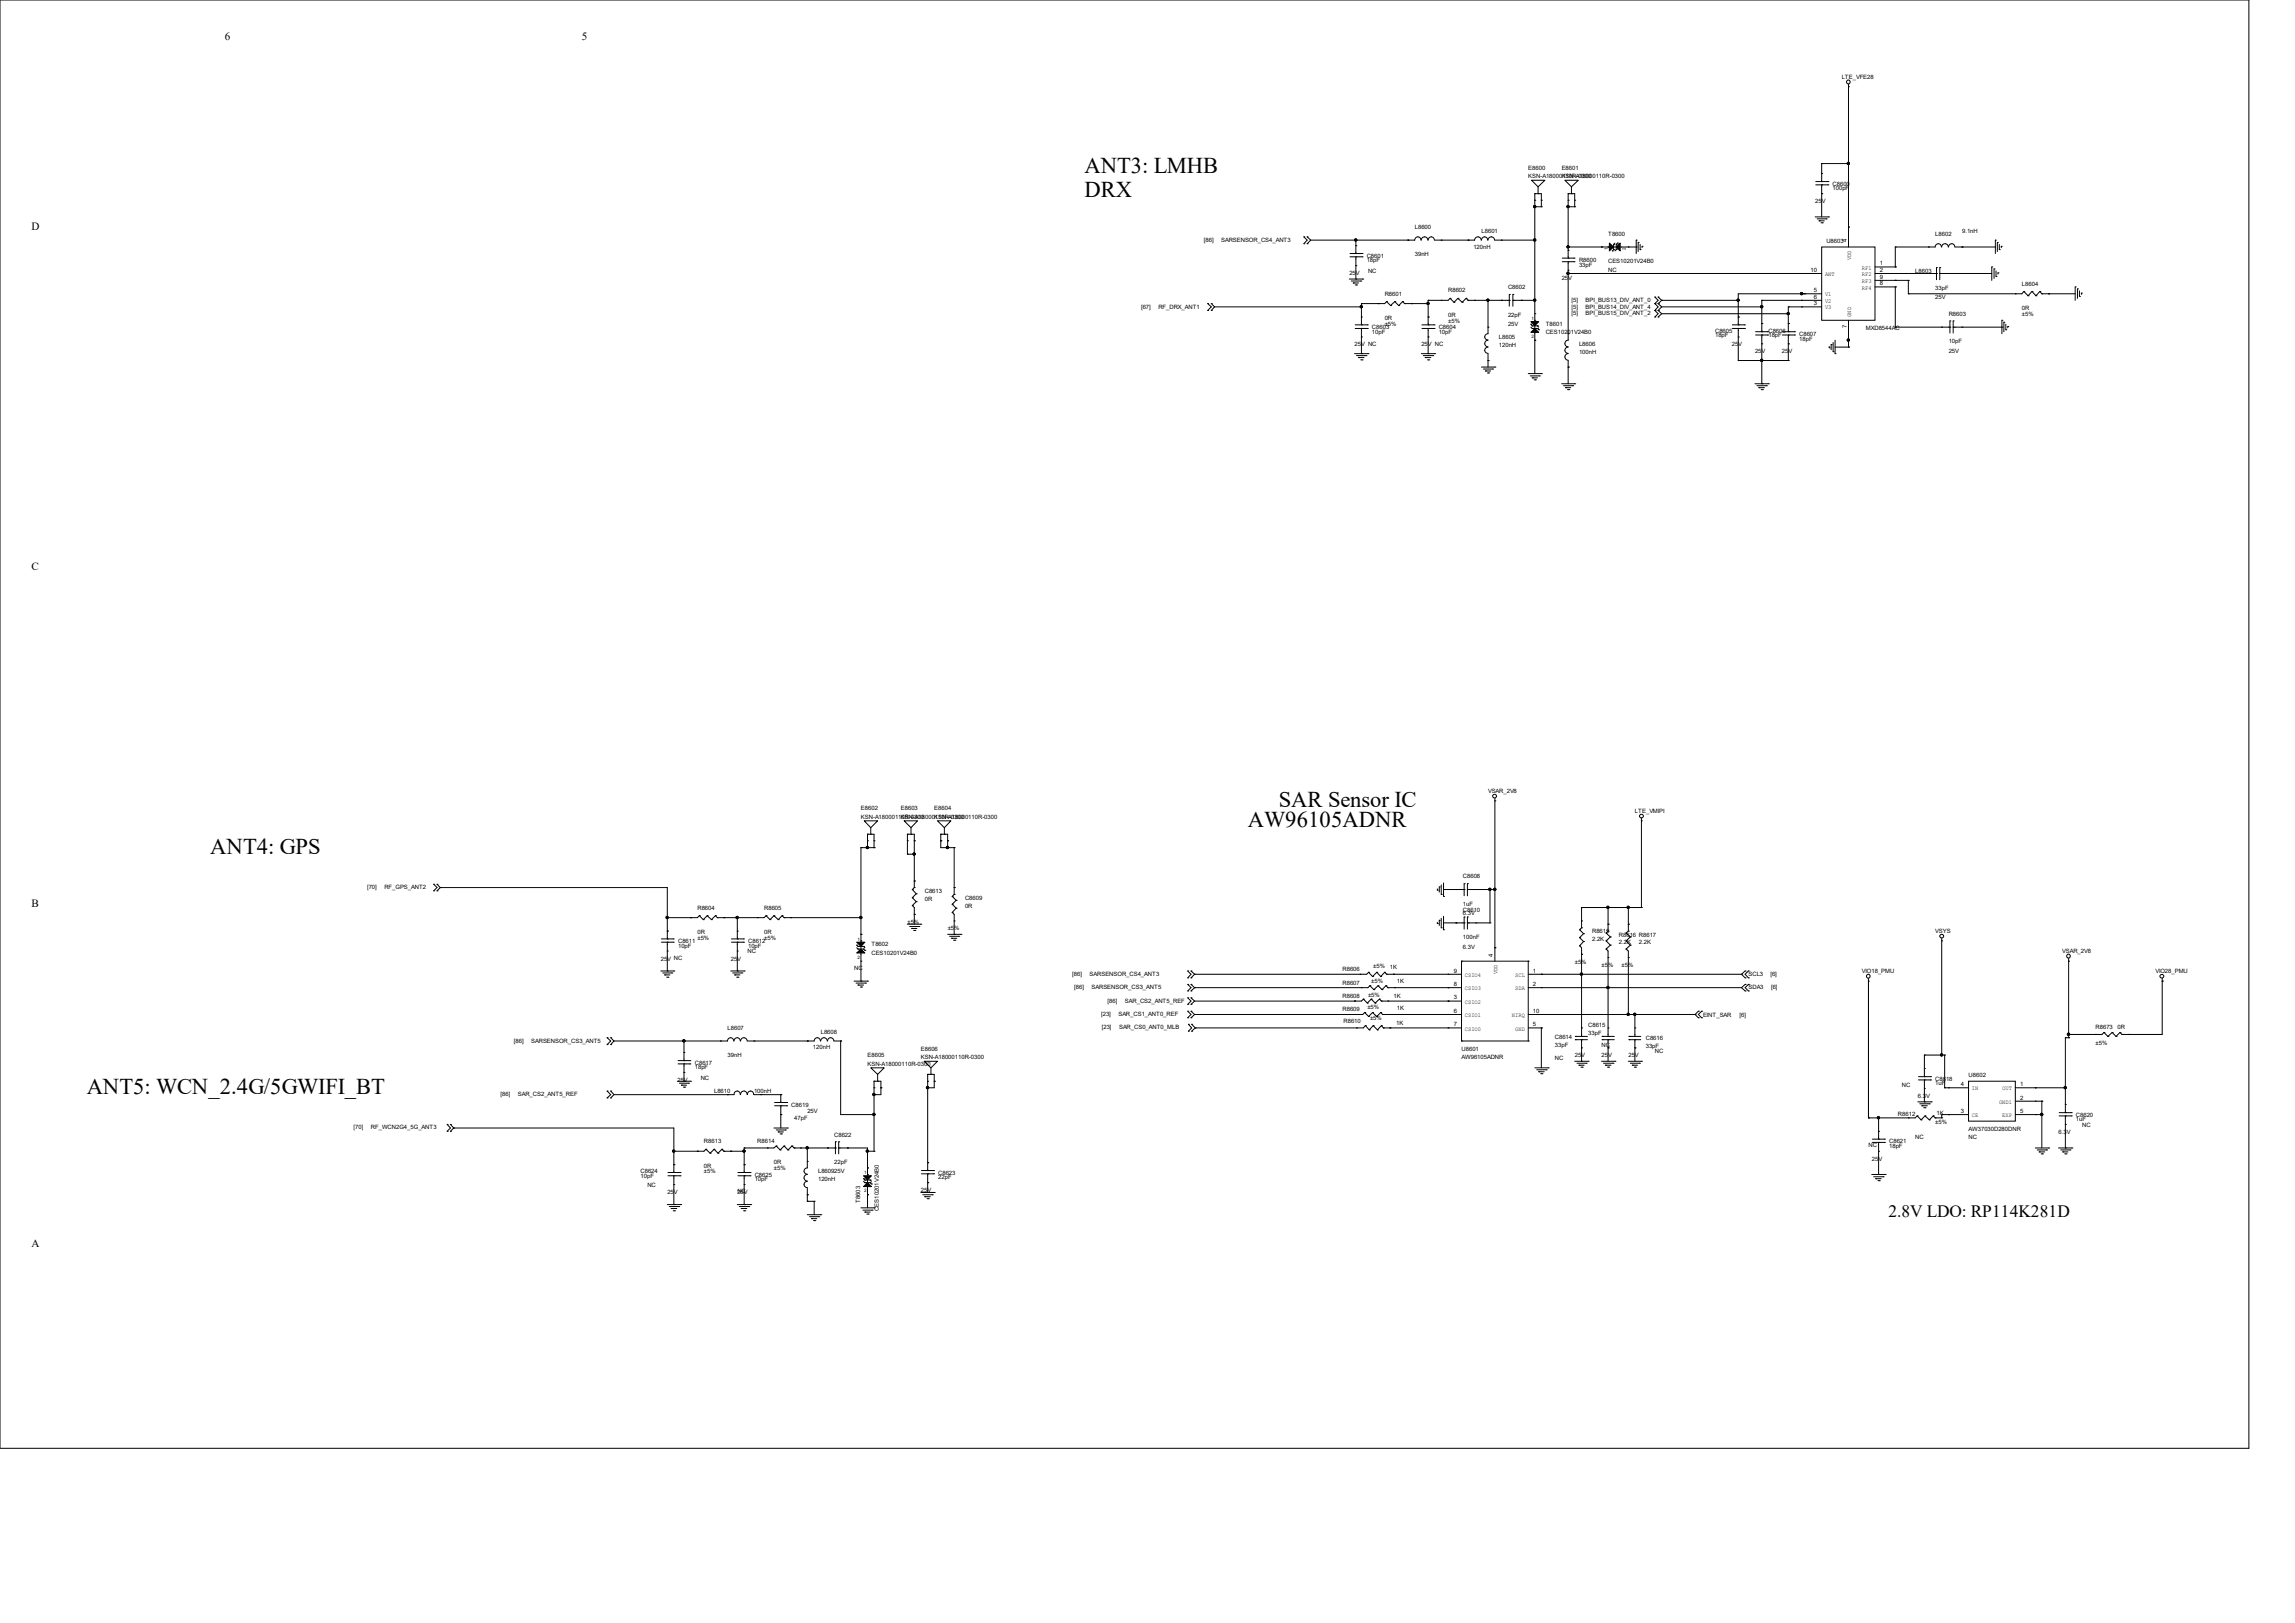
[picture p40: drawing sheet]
<svg xmlns="http://www.w3.org/2000/svg" width="297mm" height="210mm" viewBox="0 0 297 210" stroke-linecap="round" stroke-linejoin="round" font-family="sans-serif">
<defs><g id="words">
<g font-size="2.9">
<text x="140.3" y="22.4">ANT3: LMHB</text>
<text x="140.3" y="25.5">DRX</text>
<text x="161.5" y="107.1">AW96105ADNR</text>
<text x="165.5" y="104.5">SAR Sensor IC</text>
<text x="27.2" y="110.5">ANT4: GPS</text>
<text x="11.2" y="141.6">ANT5: WCN_2.4G/5GWIFI_BT</text>
</g>
<text font-size="2.2" x="244.4" y="157.5">2.8V LDO: RP114K281D</text>
<g font-size="1.4">
<text x="29.1" y="5.1">6</text>
<text x="75.3" y="5.1">5</text>
<text x="4.1" y="29.7">D</text>
<text x="4.1" y="73.8">C</text>
<text x="4.1" y="117.4">B</text>
<text x="4.1" y="161.4">A</text>
</g>
<g font-size=".8">
<text x="238.3" y="10.2">LTE_VFE28</text>
<text x="197.8" y="22">E8600</text>
<text x="197.8" y="23">KSN-A18000110R-0300</text>
<text x="202.1" y="22">E8601</text>
<text x="202.1" y="23">KSN-A18000110R-0300</text>
<text x="183.1" y="29.6">L8600</text>
<text x="234.9" y="26.3">25V</text>
<text x="237.2" y="24">C8600</text>
<text x="237.2" y="24.6">100pF</text>
<text x="155.8" y="31.3">[86]</text>
<text x="158" y="31.3">SARSENSOR_CS4_ANT3</text>
<text x="174.6" y="35.6">25V</text>
<text x="176.9" y="33.4">C8601</text>
<text x="176.9" y="34">18pF</text>
<text x="177" y="35.3">NC</text>
<text x="183.1" y="33.2">39nH</text>
<text x="190.7" y="32.2">120nH</text>
<text x="191.7" y="30.2">L8601</text>
<text x="204.4" y="34">R8600</text>
<text x="204.4" y="34.6">33pF</text>
<text x="208.1" y="30.5">T8600</text>
<text x="208.1" y="34">CES10201V24B0</text>
<text x="208.1" y="35.2">NC</text>
<text x="234.3" y="35.2">10</text>
<text x="236.2" y="35.7">ANT</text>
<text x="236.4" y="31.5">U8603</text>
<text x="239" y="31.4" transform="rotate(-90 239 31.4)">4</text>
<text x="239.6" y="33.7" transform="rotate(-90 239.6 33.7)">VDD</text>
<text x="241" y="34.9">RF1</text>
<text x="241" y="35.7">RF2</text>
<text x="243.3" y="34.3">1</text>
<text x="243.3" y="35.2">2</text>
<text x="247.9" y="35.3">L8603</text>
<text x="250.5" y="30.5">L8602</text>
<text x="253.9" y="30.1">9.1nH</text>
<text x="147.7" y="39.9">[67]</text>
<text x="149.9" y="39.9">RF_DRX_ANT1</text>
<text x="179.2" y="38.3">R8601</text>
<text x="179.2" y="41.4">0R</text>
<text x="187.4" y="37.8">R8602</text>
<text x="187.4" y="41">0R</text>
<text x="187.4" y="41.7">±5%</text>
<text x="195.2" y="37.4">C8602</text>
<text x="195.2" y="41">22pF</text>
<text x="202.1" y="36.2">25V</text>
<text x="203.4" y="39.1">[5]</text>
<text x="203.4" y="39.9">[5]</text>
<text x="203.4" y="40.8">[5]</text>
<text x="205.2" y="39.1">BPI_BUS13_DIV_ANT_0</text>
<text x="205.2" y="39.9">BPI_BUS14_DIV_ANT_4</text>
<text x="205.2" y="40.8">BPI_BUS15_DIV_ANT_2</text>
<text x="234.8" y="37.8">5</text>
<text x="234.8" y="38.6">6</text>
<text x="234.8" y="39.5">3</text>
<text x="236.2" y="38.4">V1</text>
<text x="236.2" y="39.2">V2</text>
<text x="236.2" y="40">V3</text>
<text x="239.6" y="41" transform="rotate(-90 239.6 41)">GND</text>
<text x="241" y="36.6">RF3</text>
<text x="241" y="37.5">RF4</text>
<text x="243.3" y="36.1">9</text>
<text x="243.3" y="36.9">8</text>
<text x="250.5" y="37.5">33pF</text>
<text x="250.5" y="38.7">25V</text>
<text x="252.2" y="40.9">R8603</text>
<text x="261.7" y="37">L8604</text>
<text x="261.7" y="40.1">0R</text>
<text x="261.7" y="40.9">±5%</text>
<text x="175.3" y="44.8">25V NC</text>
<text x="177.6" y="42.6">C8603</text>
<text x="177.6" y="43.2">10pF</text>
<text x="179.2" y="42.2">±5%</text>
<text x="183.9" y="44.8">25V NC</text>
<text x="186.2" y="42.6">C8604</text>
<text x="186.2" y="43.2">10pF</text>
<text x="194" y="43.9">L8605</text>
<text x="194" y="44.9">120nH</text>
<text x="195.2" y="42.2">25V</text>
<text x="200" y="42.2">T8601</text>
<text x="200" y="43.2">CES10201V24B0</text>
<text x="204.4" y="44.7">L8606</text>
<text x="204.4" y="45.8">100nH</text>
<text x="222" y="43.1">C8605</text>
<text x="222" y="43.6">18pF</text>
<text x="224.1" y="44.8">25V</text>
<text x="227.1" y="45.7">25V</text>
<text x="228.9" y="43.1">C8606</text>
<text x="228.9" y="43.6">18pF</text>
<text x="230.6" y="45.7">25V</text>
<text x="232.8" y="43.5">C8607</text>
<text x="232.8" y="44.1">18pF</text>
<text x="239" y="42.5" transform="rotate(-90 239 42.5)">7</text>
<text x="241.5" y="42.7">MXD8544AC</text>
<text x="252.2" y="44.4">10pF</text>
<text x="252.2" y="45.6">25V</text>
<text x="111.4" y="104.9">E8602</text>
<text x="111.4" y="105.9">KSN-A18000110R-0300</text>
<text x="116.6" y="104.9">E8603</text>
<text x="116.6" y="105.9">KSN-A18000110R-0300</text>
<text x="120.9" y="104.9">E8604</text>
<text x="120.9" y="105.9">KSN-A18000110R-0300</text>
<text x="192.6" y="102.6">VSAR_2V8</text>
<text x="211.6" y="105.2">LTE_VMIPI</text>
<text x="189.3" y="113.7">C8608</text>
<text x="47.5" y="115.1">[70]</text>
<text x="49.7" y="115.1">RF_GPS_ANT2</text>
<text x="90.3" y="117.7">R8604</text>
<text x="98.9" y="117.7">R8605</text>
<text x="117.4" y="119.5">±5%</text>
<text x="119.7" y="115.6">C8613</text>
<text x="119.7" y="116.6">0R</text>
<text x="124.9" y="116.5">C8609</text>
<text x="124.9" y="117.5">0R</text>
<text x="189.3" y="117.2">1uF</text>
<text x="189.3" y="118.4">6.3V</text>
<text x="189.3" y="118">C8610</text>
<text x="85.5" y="124.3">25V NC</text>
<text x="87.8" y="122">C8611</text>
<text x="87.8" y="122.6">10pF</text>
<text x="90.3" y="120.9">0R</text>
<text x="90.3" y="121.6">±5%</text>
<text x="94.6" y="124.3">25V</text>
<text x="96.7" y="123.4">NC</text>
<text x="96.8" y="122">C8612</text>
<text x="96.8" y="122.6">10pF</text>
<text x="98.9" y="120.9">0R</text>
<text x="98.9" y="121.6">±5%</text>
<text x="110.5" y="125.5">NC</text>
<text x="112.8" y="122.5">T8602</text>
<text x="112.8" y="123.5">CES10201V24B0</text>
<text x="122.6" y="120.4">±5%</text>
<text x="173.7" y="125.7">R8606</text>
<text x="177.7" y="125.3">±5%</text>
<text x="179.9" y="125.3">1K</text>
<text x="188.1" y="125.9">9</text>
<text x="189.3" y="121.5">100nF</text>
<text x="189.3" y="122.8">6.3V</text>
<text x="193.2" y="123.8" transform="rotate(-90 193.2 123.8)">4</text>
<text x="198.4" y="125.9">1</text>
<text x="203.8" y="124.7">±5%</text>
<text x="206" y="120.8">R8615</text>
<text x="206" y="121.8">2.2K</text>
<text x="207.3" y="125.2">±5%</text>
<text x="209.5" y="121.2">R8616 R8617</text>
<text x="209.5" y="122.2">2.2K</text>
<text x="209.9" y="125.2">±5%</text>
<text x="212.1" y="122.2">2.2K</text>
<text x="241" y="125.9">VIO18_PMU</text>
<text x="250.5" y="120.8">VSYS</text>
<text x="266.9" y="123.4">VSAR_2V8</text>
<text x="278.9" y="125.9">VIO28_PMU</text>
<text x="138.8" y="126.3">[86]</text>
<text x="139" y="128">[86]</text>
<text x="141" y="126.3">SARSENSOR_CS4_ANT3</text>
<text x="141.3" y="128">SARSENSOR_CS3_ANT5</text>
<text x="142.5" y="131.5">[23]</text>
<text x="143.3" y="129.8">[86]</text>
<text x="144.7" y="131.5">SAR_CS1_ANT0_REF</text>
<text x="145.6" y="129.8">SAR_CS2_ANT5_REF</text>
<text x="173.7" y="130.9">R8609</text>
<text x="173.7" y="127.4">R8607</text>
<text x="173.7" y="129.1">R8608</text>
<text x="177" y="130.6">±5%</text>
<text x="177" y="129">±5%</text>
<text x="177.3" y="132">±5%</text>
<text x="177.5" y="127.3">±5%</text>
<text x="180.4" y="129.1">1K</text>
<text x="180.8" y="130.7">1K</text>
<text x="180.8" y="127.3">1K</text>
<text x="188.1" y="131.1">6</text>
<text x="188.1" y="129.3">3</text>
<text x="188.1" y="127.6">8</text>
<text x="189.6" y="131.6">CSIO1</text>
<text x="189.6" y="129.9">CSIO2</text>
<text x="189.6" y="128.1">CSIO3</text>
<text x="189.6" y="126.4">CSIO4</text>
<text x="193.8" y="126.1" transform="rotate(-90 193.8 126.1)">VDD</text>
<text x="195.7" y="131.6">NIRQ</text>
<text x="196.1" y="128.1">SDA</text>
<text x="196.1" y="126.4">SCL</text>
<text x="198.4" y="131.1">10</text>
<text x="198.4" y="127.6">2</text>
<text x="220.4" y="131.6">EINT_SAR</text>
<text x="225.1" y="131.6">[6]</text>
<text x="226.3" y="126.3">SCL3</text>
<text x="226.3" y="128">SDA3</text>
<text x="229.1" y="126.3">[6]</text>
<text x="229.2" y="128">[6]</text>
<text x="66.5" y="134.9">[86]</text>
<text x="68.8" y="134.9">SARSENSOR_CS3_ANT5</text>
<text x="89.9" y="137.8">C8617</text>
<text x="94.2" y="133.3">L8607</text>
<text x="94.2" y="136.8">39nH</text>
<text x="105.2" y="135.8">120nH</text>
<text x="106.2" y="133.8">L8608</text>
<text x="112.3" y="136.8">E8605</text>
<text x="112.3" y="137.9">KSN-A18000110R-0300</text>
<text x="119.2" y="136">E8606</text>
<text x="119.2" y="137">KSN-A18000110R-0300</text>
<text x="142.6" y="133.2">[23]</text>
<text x="144.8" y="133.2">SAR_CS0_ANT0_MLB</text>
<text x="173.9" y="132.3">R8610</text>
<text x="180.7" y="132.7">1K</text>
<text x="188.1" y="132.8">7</text>
<text x="189.2" y="136">U8601</text>
<text x="189.2" y="137">AW96105ADNR</text>
<text x="189.6" y="133.3">CSIO0</text>
<text x="196.1" y="133.3">GND</text>
<text x="198.4" y="132.8">5</text>
<text x="201.2" y="134.4">C8614</text>
<text x="201.2" y="135.4">33pF</text>
<text x="201.2" y="137.2">NC</text>
<text x="203.8" y="136.8">25V</text>
<text x="205.5" y="132.8">C8615</text>
<text x="205.5" y="133.9">33pF</text>
<text x="207.3" y="135.4">NC</text>
<text x="207.3" y="136.8">25V</text>
<text x="210.7" y="136.8">25V</text>
<text x="213" y="134.6">C8616</text>
<text x="213" y="135.6">33pF</text>
<text x="214.2" y="136.3">NC</text>
<text x="271.2" y="133.2">R8673</text>
<text x="271.2" y="135.2">±5%</text>
<text x="274" y="133.2">0R</text>
<text x="64.8" y="141.8">[86]</text>
<text x="67" y="141.8">SAR_CS2_ANT5_REF</text>
<text x="87.7" y="140">25V</text>
<text x="89.9" y="138.4">18pF</text>
<text x="90.7" y="139.7">NC</text>
<text x="92.4" y="141.5">L8610</text>
<text x="97.6" y="141.5">100nH</text>
<text x="102.4" y="143.2">C8619</text>
<text x="246.1" y="140.6">NC</text>
<text x="248.2" y="142.1">6.3V</text>
<text x="250.5" y="139.8">C8618</text>
<text x="250.5" y="140.5">1uF</text>
<text x="253.8" y="140.5">4</text>
<text x="254.8" y="139.3">U8602</text>
<text x="255.2" y="141.1">IN</text>
<text x="258.7" y="142.8">GND1</text>
<text x="259.1" y="141.1">OUT</text>
<text x="261.4" y="142.3">2</text>
<text x="261.4" y="140.5">1</text>
<text x="45.8" y="146.1">[70]</text>
<text x="48" y="146.1">RF_WCN2G4_5G_ANT3</text>
<text x="91.1" y="148">R8613</text>
<text x="98" y="148">R8614</text>
<text x="102.8" y="144.9">47pF</text>
<text x="104.5" y="144.1">25V</text>
<text x="108" y="147.1">C8622</text>
<text x="241.8" y="148.4">NC</text>
<text x="244.5" y="148">C8621</text>
<text x="244.5" y="148.5">18pF</text>
<text x="245.6" y="144.4">R8612</text>
<text x="247.9" y="147.4">NC</text>
<text x="250.5" y="145.5">±5%</text>
<text x="250.6" y="144.2">1K</text>
<text x="253.8" y="144">3</text>
<text x="254.8" y="146.3">AW37030D280DNR</text>
<text x="254.8" y="147.4">NC</text>
<text x="255.2" y="144.6">CE</text>
<text x="259.1" y="144.6">EXP</text>
<text x="261.4" y="144">5</text>
<text x="266.4" y="146.8">6.3V</text>
<text x="268.7" y="144.5">C8620</text>
<text x="268.7" y="145.1">1uF</text>
<text x="269.5" y="145.8">NC</text>
<text x="82.9" y="151.8">C8624</text>
<text x="82.9" y="152.4">10pF</text>
<text x="83.8" y="153.6">NC</text>
<text x="86.4" y="154.5">25V</text>
<text x="91.1" y="151.1">0R</text>
<text x="91.1" y="151.8">±5%</text>
<text x="95.4" y="154.4">NC</text>
<text x="95.4" y="154.5">25V</text>
<text x="97.7" y="152.3">C8625</text>
<text x="97.7" y="152.9">10pF</text>
<text x="100.2" y="150.6">0R</text>
<text x="100.2" y="151.4">±5%</text>
<text x="105.9" y="151.8">L860925V</text>
<text x="105.9" y="152.9">120nH</text>
<text x="108" y="150.6">22pF</text>
<text x="111.3" y="155.6" transform="rotate(-90 111.3 155.6)">T8603</text>
<text x="119.2" y="154.3">25V</text>
<text x="121.4" y="152">C8623</text>
<text x="121.4" y="152.6">22pF</text>
<text x="242.2" y="150.2">25V</text>
<text x="113.7" y="156.7" transform="rotate(-90 113.7 156.7)">CES10201V24B0</text>
</g>
<g font-size=".6">
<text x="208.1" y="32.4" transform="rotate(-90 208.1 32.4)">1</text>
<text x="210.4" y="32.4" transform="rotate(-90 210.4 32.4)">2</text>
<text x="198.2" y="41.4">1</text>
<text x="198.2" y="43.7">2</text>
<text x="111" y="121.7">1</text>
<text x="111" y="124">2</text>
<text x="111.8" y="151.9">1</text>
<text x="111.8" y="154.3">2</text>
</g>
</g></defs>
<g fill="none" stroke="#000" stroke-width=".13">
<path d="M0 0h291v187.4h-291zM239.2 11.2h.1M239.2 10.9v21.1M156.3 39.3h.1M156.3 39.3l.5 .4-.5 .5M156.8 39.3h.1M156.8 39.3l.4 .4M157.2 39.7l-.4 .5M157.2 39.7h19M168.7 30.6h.1M168.7 31.5h.1M168.7 30.6l.5 .5-.5 .4"/>
<path d="M169.2 31.5h.1M169.2 30.6h.1M169.2 30.6l.4 .5M169.6 31.1h13.5a.4 .4 0 0 1 .4-.5 .4 .4 0 0 1 .4 .5M169.6 31.1l-.4 .4M174.6 36.1h1.8M174.7 33.2h1.6M174.7 32.8h1.6M174.9 36.4h1.2M175.1 36.6h.1M175.1 36.6h.7M175.4 36.9h.2"/>
<path d="M175.5 32.8h.1M175.5 33.2h.1M175.5 34.4h.1M175.5 31.8h.1M175.5 36.1h.1M175.5 31.1h.1M175.5 31.1v1.7M175.5 33.2v2.9M175.6 36.9h.1M176.1 36.4h.1M176.2 39.7h.1M176.2 39.3h.1"/>
<path d="M176.2 39.3v2.7M176.3 33.2h.1M176.3 32.8h.1M176.4 36.1h.1M178.4 39.3h.1M179.5 39h.1M179.5 39l-.3 .3h-3M179.5 39l.5 .5M180 39.5h.1M180.5 39h.1M180.5 39l-.5 .5M180.5 39l.5 .5"/>
<path d="M181 39.5h.1M181.5 39h.1M181.5 39l-.5 .5M181.5 39l.3 .3M181.8 39.3h.1M181.8 39.3h3M182.2 31.1h.1M182.7 39.3h.1M183.9 31.1a.42 .42 0 0 1 .5-.5 .42 .42 0 0 1 .4 .5M184.8 31.1a.4 .4 0 0 1 .4-.5 .4 .4 0 0 1 .4 .5M184.8 39.3h.1M184.8 38.9h.1"/>
<path d="M184.8 38.9v3.1M185.7 31.1h5.1a.42 .42 0 0 1 .5-.5 .42 .42 0 0 1 .4 .5M186.5 38.9h.1M186.5 31.1h.1M187.7 38.6h.1M187.7 38.6l-.3 .3h-2.6M187.7 38.6l.5 .5M188.2 39.1h.1M188.7 38.6h.1M188.7 38.6l-.5 .5M188.7 38.6l.5 .5M189.2 39.1h.1"/>
<path d="M189.7 38.6h.1M189.7 38.6l-.5 .5M189.7 38.6l.3 .3M190 38.9h.1M190 31.1h.1M190 38.9h5.3M190.8 38.9h.1M191.7 31.1a.4 .4 0 0 1 .4-.5 .4 .4 0 0 1 .4 .5M192.6 38.9v4.3a.4 .4 0 0 0-.4 .4 .4 .4 0 0 0 .4 .4M192.6 31.1a.42 .42 0 0 1 .4-.5 .42 .42 0 0 1 .4 .5M192.6 38.9h.1M193.5 31.1h5.1"/>
<path d="M194.3 38.9h.1M194.3 31.1h.1M195.3 38.9h.1M195.3 38.1h.1M195.3 38.1v1.5M195.8 38.1h.1M195.8 38.9h.1M195.8 38.9h2.8M195.8 38.1v1.5M196.9 38.9h.1M198.2 23.3h1.7l-.8 .9zM198.6 25.1h.1"/>
<path d="M198.6 25.9h.1M198.6 31.1h.1M198.6 38.9h.1M198.6 26.8h.1M198.6 25.1h.9v1.7M198.6 25.1v23.2M198.6 26.8h.9M199.1 25.1h.1M199.1 24.2v.9M199.5 25.9h.1M199.5 26.8h.1M202.2 33.9h1.5"/>
<path d="M202.2 33.4h1.5M202.5 23.3h1.8l-.9 .9zM202.9 33.4h.1M202.9 33.9h.1M202.9 35h.1M202.9 32.4h.1M202.9 25.1h.1M202.9 25.9h.1M202.9 33.9v10.1a.42 .42 0 0 0-.4 .4 .42 .42 0 0 0 .4 .5M202.9 32h.1M202.9 26.8h.1M202.9 35.4h.1"/>
<path d="M202.9 25.1h.9v1.7M202.9 32h8.9M202.9 25.1v8.3M202.9 35.4h32.9M202.9 26.8h.9M203.4 25.1h.1M203.4 24.2v.9M203.7 33.9h.1M203.7 33.4h.1M203.8 25.9h.1M203.8 26.8h.1M207.3 32h.1"/>
<path d="M208.1 32h.1M208.7 32.5h.1M208.8 31.6h.1M208.8 32.3h.1M208.8 31.6v.7M208.8 32.3l-.1 .2M209 31.5l-.2 .1M209.2 32.3h.1M209.2 31.6h.1M209.2 32.3l-.2 .2M209.2 31.6v.7M209.3 31.5h.1"/>
<path d="M209.3 31.5l-.1 .1M210.7 32h.1M211.8 31.1h.1M211.8 32h.1M211.8 31.1v1.7M212 31.4h.1M212 31.4v1.2M212.3 32.3h.1M212.3 31.6v.7M212.5 31.9h.1M212.5 31.9v.1M214.2 38.4h.1"/>
<path d="M214.2 39.3h.1M214.2 38.4l.4 .5-.4 .4M214.2 39.3l.4 .4-.4 .5M214.6 39.3h.1M214.6 38.4h.1M214.6 38.4l.5 .5M214.6 39.3l.5 .4M215.1 38.9h.1M215.1 38.9l-.5 .4M215.1 39.7l-.5 .5M215.1 38.9h9.9M215.1 39.7h12.9"/>
<path d="M225 38.9h.1M228 38.9h.1M228 39.7h.1M228 38.9h7.8M228 38.9v4M231.4 39.7h.1M231.4 39.7v3.2M231.4 39.7h4.4M233.2 35.4h.1M233.2 38h.1M233.2 38.9h.1M233.2 39.7h.1"/>
<path d="M233.6 38h.1M234.9 28.1h1.7M235 23.9h1.6M235 23.5h1.6M235.2 28.3h1.1M235.4 28.6h.1M235.4 28.6h.7M235.7 28.8h.1M235.8 32h6.9v9.4h-6.9zM235.8 23.5h.1M235.8 23.9h.1M235.8 25.1h.1"/>
<path d="M235.8 22.4h.1M235.8 21.2h.1M235.8 21.2v2.3M235.8 23.9v4.2M235.8 38h-10.8v4M235.8 21.2h3.4M235.8 28.8h.1M236.3 28.3h.1M236.6 23.9h.1M236.6 23.5h.1M236.6 28.1h.1M239.2 29.4h.1"/>
<path d="M239.2 21.2h.1M242.7 34.5h2.6M242.7 35.4h7.9M242.7 36.3h4.3M242.7 37.1h2.6M245.3 34.5h.1M245.3 35.4h.1M245.3 36.3h.1M245.3 37.1h.1M245.3 32h.1M245.3 32v2.5M245.3 37.1v5.2"/>
<path d="M247 38h.1M247 36.3h.1M247 36.3v1.7M249.6 32h.1M249.6 35.4h.1M250.6 35.4h.1M250.6 34.6h.1M250.6 34.6v1.6M251 34.6h.1M251 35.4h.1M251 35.4h6.8M251 34.6v1.6"/>
<path d="M251.2 32a.4 .4 0 0 0-.4-.5 .4 .4 0 0 0-.4 .5h-5.1M252.1 32a.42 .42 0 0 0-.4-.5 .42 .42 0 0 0-.4 .5M252.2 35.4h.1M253 32a.4 .4 0 0 0-.4-.5 .4 .4 0 0 0-.4 .5M253 32h5.2M253.9 32h.1M257.8 34.5h.1M257.8 34.5v1.8M258.1 34.8h.1M258.1 34.8v1.2M258.2 31.1h.1M258.2 31.1v1.7"/>
<path d="M258.3 35.8h.1M258.3 35.1v.7M258.5 31.4h.1M258.5 31.4v1.2M258.6 35.3h.1M258.6 35.3v.2M258.7 32.3h.1M258.7 31.6v.7M259 31.9h.1M259 31.9v.1M260.8 38h.1M261.9 37.7h.1"/>
<path d="M261.9 37.7l-.2 .3h-14.7M261.9 37.7l.6 .6M262.5 38.3h.1M263 37.7h.1M263 37.7l-.5 .6M263 37.7l.5 .6M263.5 38.3h.1M264 37.7h.1M264 37.7l-.5 .6M264 37.7l.2 .3M264.2 38h.1M264.2 38h4.4"/>
<path d="M265.1 38h.1M268.6 37.1h.1M268.6 37.1v1.8M268.9 37.4h.1M268.9 37.4v1.2M269.1 38.4h.1M269.1 37.6v.8M269.4 37.9h.1M269.4 37.9v.2M156.3 40.2h.1M156.8 40.2h.1M175.3 45.8h1.7"/>
<path d="M175.4 42.5h1.6M175.4 42h1.6M175.6 46h1.2M175.8 46.3h.1M175.8 46.3h.7M176.1 46.6h.2M176.2 42h.1M176.2 42.5h.1M176.2 43.6h.1M176.2 41h.1M176.2 45.8h.1M176.2 42.5v3.3"/>
<path d="M176.3 46.6h.1M176.8 46h.1M177 42.5h.1M177 42h.1M177 45.8h.1M183.9 45.8h1.8M184 42.5h1.6M184 42h1.6M184.2 46h1.2M184.4 46.3h.1M184.4 46.3h.8M184.7 46.6h.2"/>
<path d="M184.8 42h.1M184.8 42.5h.1M184.8 43.6h.1M184.8 41h.1M184.8 45.8h.1M184.8 42.5v3.3M184.9 46.6h.1M185.4 46h.1M185.6 42.5h.1M185.6 42h.1M185.7 45.8h.1M191.7 47.5h1.8"/>
<path d="M192 47.8h1.2M192.2 48h.1M192.2 48h.7M192.5 48.3h.2M192.6 44.9a.4 .4 0 0 0-.4 .4 .4 .4 0 0 0 .4 .4M192.6 44a.42 .42 0 0 0-.4 .4 .42 .42 0 0 0 .4 .5M192.6 46.7h.1M192.6 42.3h.1M192.6 45.8v1.7M192.7 48.3h.1M193.2 47.8h.1M193.5 47.5h.1"/>
<path d="M197.8 48.3h1.7M198 48.6h1.2M198.1 42h.1M198.1 42.3l.2 .2M198.1 42l.2 .2M198.3 48.9h.1M198.3 42.5h.1M198.3 42.2h.1M198.3 48.9h.7M198.3 42.5h.7M198.3 42.2h.7M198.5 49.1h.2"/>
<path d="M198.6 41.4h.1M198.6 40.6h.1M198.6 44h.1M198.7 49.1h.1M199 42.5h.1M199 42.2h.1M199 42.5l.1 .2M199 42.2l.1 .1M199.1 42.7h.1M199.2 48.6h.1M199.5 48.3h.1M202.1 49.7h1.7"/>
<path d="M202.4 49.9h1.1M202.6 50.2h.1M202.6 50.2h.7M202.9 50.4h.1M202.9 44.9a.4 .4 0 0 0-.4 .4 .4 .4 0 0 0 .4 .4M202.9 45.8a.42 .42 0 0 0-.4 .4 .42 .42 0 0 0 .4 .4M202.9 47.5h.1M202.9 43.2h.1M202.9 46.7v3M203 50.4h.1M203.5 49.9h.1M203.8 49.7h.1"/>
<path d="M214.2 40.2h.1M214.2 41h.1M214.2 40.2l.4 .4-.4 .4M214.6 40.2h.1M214.6 41h.1M214.6 40.2l.5 .4M215.1 40.6l-.5 .4M215.1 40.6h16.3M224.2 42.5h1.6M224.2 42h1.6M225 42h.1M225 42.5h.1"/>
<path d="M225 43.6h.1M225 41h.1M225 46.7h.1M225 42.5v4.2M225 46.7h6.4M225.8 42.5h.1M225.8 42h.1M227.1 49.7h1.8M227.2 43.3h1.6M227.2 42.9h1.6M227.4 49.9h1.2M227.6 50.2h.1"/>
<path d="M227.6 50.2h.7M227.9 50.4h.2M228 42.9h.1M228 43.3h.1M228 44.5h.1M228 41.9h.1M228 46.7h.1M228 49.7h.1M228 43.3v6.4M228.1 50.4h.1M228.6 49.9h.1M228.8 43.3h.1"/>
<path d="M228.8 42.9h.1M228.9 49.7h.1M230.7 43.3h1.5M230.7 42.9h1.5M231.4 42.9h.1M231.4 43.3h.1M231.4 44.5h.1M231.4 41.9h.1M231.4 46.7h.1M231.4 40.6h.1M231.4 43.3v3.4M232.2 43.3h.1"/>
<path d="M232.2 42.9h.1M236.7 45h.1M236.7 44.8v.2M237 44.6h.1M237 44.6v.7M237.2 45.5h.1M237.2 44.3v1.2M237.5 45.8h.1M237.5 44v1.8M237.5 44.9h1.7M239.2 44h.1M239.2 44.9h.1"/>
<path d="M239.2 41.4v3.5M245.3 42.3h.1M245.3 42.3h7M251.3 42.3h.1M252.3 42.3h.1M252.3 41.5h.1M252.3 41.5v1.6M252.8 41.5h.1M252.8 42.3h.1M252.8 42.3h6.3M252.8 41.5v1.6M253.9 42.3h.1"/>
<path d="M259.1 41.4h.1M259.1 42.3h.1M259.1 41.4v1.8M259.3 41.7h.1M259.3 41.7v1.2M259.6 42.7h.1M259.6 42v.7M259.8 42.2h.1M259.8 42.2v.2M56.1 114.4h.1M56.1 115.3h.1M56.1 114.4l.5 .5-.5 .4"/>
<path d="M56.6 115.3h.1M56.6 114.4h.1M56.6 114.4l.4 .5M57 114.9h.1M57 114.9l-.4 .4M57 114.9h29.4v6.6M86.4 118.7h.1M89.4 118.7h.1M90.5 118.5h.1M90.5 118.5l-.2 .2h-3.9M90.5 118.5l.5 .5M91 119h.1"/>
<path d="M91.5 118.5h.1M91.5 118.5l-.5 .5M91.5 118.5l.6 .5M92.1 119h.1M92.6 118.5h.1M92.6 118.5l-.5 .5M92.6 118.5l.2 .2M92.8 118.7h.1M93.7 118.7h.1M95.4 118.7h.1M95.4 118.7v2.8M98 118.7h.1"/>
<path d="M99.1 118.5h.1M99.1 118.5l-.2 .2h-6.1M99.1 118.5l.6 .5M99.7 119h.1M100.2 118.5h.1M100.2 118.5l-.5 .5M100.2 118.5l.5 .5M100.7 119h.1M101.2 118.5h.1M101.2 118.5l-.5 .5M101.2 118.5l.3 .2M101.5 118.7h.1"/>
<path d="M101.5 118.7h9.9M102.3 118.7h.1M111.4 118.7h.1M111.4 109.7h.1M111.4 109.7v17.3M111.4 109.7h1.7M111.8 106.2h1.8l-.9 .9zM112.3 107.9h.1M112.3 108.8h.1M112.3 109.7h.1M112.3 107.9h.8v1.8M112.3 107.9v1.8"/>
<path d="M112.7 107.9h.1M112.7 107.1v.8M113.1 108.8h.1M113.1 109.7h.1M117 106.2h1.7l-.8 .9zM117.4 107.9h.1M117.4 108.8h.1M117.4 110.5h.1M117.4 119.6h1.8M117.4 107.9h.9v7M117.4 107.9v2.6M117.4 110.5h.9"/>
<path d="M117.7 119.9h1.2M117.9 107.9h.1M117.9 107.1v.8M118.1 117.2h.1M118.1 116.2h.1M118.1 115.1h.1M118.1 117.2l.2 .2v2.2M118.1 116.2l.5 .5M118.1 115.1l.5 .6M118.3 114.9h.1M118.3 118.3h.1M118.3 114h.1"/>
<path d="M118.3 108.8h.1M118.3 110.5h.1M118.3 114.9l-.2 .2M118.6 116.7h.1M118.6 115.7h.1M118.6 116.7l-.5 .5M118.6 115.7l-.5 .5M118.9 119.9h.1M119.2 119.6h.1M121.3 106.2h1.8l-.9 .9zM121.8 107.9h.1M121.8 108.8h.1"/>
<path d="M121.8 107.9h.8v1.8M121.8 107.9v1.8h1.7M122.2 107.9h.1M122.2 107.1v.8M122.6 108.8h.1M122.6 109.7h.1M123.2 118.1h.1M123.2 117h.1M123.2 116h.1M123.2 118.1l.3 .2v2.6M123.2 117l.5 .5M123.2 116l.5 .5"/>
<path d="M123.5 115.7h.1M123.5 119.2h.1M123.5 114.9h.1M123.5 109.7h.1M123.5 115.7l-.3 .3M123.5 109.7v6M123.7 117.5h.1M123.7 116.5h.1M123.7 117.5l-.5 .6M123.7 116.5l-.5 .5M186 115.2h.1M186 119.5h.1"/>
<path d="M186 115v.2M186 119.3v.2M186.3 114.8h.1M186.3 119.1h.1M186.3 114.8v.6M186.3 119.1v.7M186.5 115.7h.1M186.5 114.5v1.2M186.5 118.8v1.3M186.8 116h.1M186.8 114.3v1.7M186.8 118.6v1.7"/>
<path d="M186.8 115.1h2.7M186.8 119.4h2.7M188.4 115.1h.1M188.4 119.4h.1M189.5 115.1h.1M189.5 114.3h.1M189.5 119.4h.1M189.5 118.7h.1M189.5 114.3v1.6M189.5 118.7v1.5M189.9 114.3h.1M189.9 115.1h.1"/>
<path d="M189.9 118.7h.1M189.9 119.4h.1M189.9 115.1h3.6M189.9 114.3v1.6M189.9 118.7v1.5M189.9 119.4h2.9M191 115.1h.1M191 119.4h.1M192.8 119.4h.1M192.8 115.1h.1M192.8 115.1v4.3M193.5 103.6h.1"/>
<path d="M193.5 115.1h.1M193.5 103.3v21.1M204.7 119.2h.1M204.7 117.4h.1M204.7 117.4v2.7M204.7 117.4h7.7M208.1 119.6h.1M208.1 117.4v3.1M210.7 119.6h.1M210.7 117.4h.1M210.7 117.4v3.1M212.4 106.2h.1"/>
<path d="M212.4 117.4h.1M212.4 105.9v11.5M78.6 134.3h.1M78.6 135.2h.1M78.6 134.3l.4 .4-.4 .5M79 135.2h.1M79 134.3h.1M79 134.3l.5 .4M79.5 134.7h14.6a.4 .4 0 0 1 .5-.4 .4 .4 0 0 1 .4 .4M79.5 134.7l-.5 .5M85.5 125.6h1.7M85.6 121.9h1.5"/>
<path d="M85.6 121.5h1.5M85.8 125.9h1.2M86 126.2h.1M86 126.2h.7M86.3 126.4h.1M86.4 121.5h.1M86.4 121.9h.1M86.4 123.1h.1M86.4 120.5h.1M86.4 125.6h.1M86.4 121.9v3.7M86.4 126.4h.1"/>
<path d="M87 125.9h.1M87.1 121.9h.1M87.1 121.5h.1M87.2 125.6h.1M87.7 139.9h1.7M87.8 137.7h1.5M87.8 137.2h1.5M88.5 137.2h.1M88.5 137.7h.1M88.5 138.8h.1M88.5 136.2h.1M88.5 139.9h.1"/>
<path d="M88.5 134.7h.1M88.5 134.7v2.5M88.5 137.7v2.2M89.3 137.7h.1M89.3 137.2h.1M89.4 139.9h.1M93.3 134.7h.1M94.6 125.6h1.7M94.7 121.9h1.5M94.7 121.5h1.5M94.8 125.9h1.2M95 134.7a.4 .4 0 0 1 .4-.4 .4 .4 0 0 1 .4 .4"/>
<path d="M95.1 126.2h.1M95.1 126.2h.7M95.3 126.4h.2M95.4 121.5h.1M95.4 121.9h.1M95.4 123.1h.1M95.4 120.5h.1M95.4 125.6h.1M95.4 121.9v3.7M95.5 126.4h.1M95.8 134.7a.42 .42 0 0 1 .5-.4 .42 .42 0 0 1 .4 .4M96 125.9h.1"/>
<path d="M96.2 121.9h.1M96.2 121.5h.1M96.3 125.6h.1M96.7 134.7h8.7a.4 .4 0 0 1 .4-.4 .4 .4 0 0 1 .4 .4M97.6 134.7h.1M104.5 134.7h.1M106.2 134.7a.42 .42 0 0 1 .4-.4 .42 .42 0 0 1 .5 .4M107.1 134.7a.4 .4 0 0 1 .4-.4 .4 .4 0 0 1 .4 .4M107.9 134.7h.9M108.8 134.7h.1M108.8 134.7v9.5h4.3M110.5 127h1.8"/>
<path d="M110.8 127.2h1.2M110.9 122.3h.1M110.9 122.6l.1 .2M110.9 122.3l.1 .2M111 127.5h.1M111 122.8h.1M111 122.5h.1M111 127.5h.8M111 122.8h.8M111 122.5h.8M111.3 127.7h.2M111.4 121.8h.1"/>
<path d="M111.4 120.9h.1M111.4 124.4h.1M111.4 127h.1M111.5 127.7h.1M111.8 122.8h.1M111.8 122.5h.1M111.8 122.8l.1 .2M111.8 122.5l.1 .1M111.9 123h.1M112 127.2h.1M112.3 127h.1M112.7 138.2h1.7l-.8 .8z"/>
<path d="M113.1 139.9h.1M113.1 139.9h.9v1.7h-.9M113.1 139.9v9.1M113.6 139.9h.1M113.6 139v.9M118 120.1h.1M118 120.1h.7M118.2 120.4h.2M118.4 120.4h.1M119.6 137.3h1.7l-.8 .9zM120.1 139h.1M120.1 139.9h.1"/>
<path d="M120.1 139h.8v1.8h-.8M120.1 139v12.5M120.5 139h.1M120.5 138.2v.8M120.9 139.9h.1M122.6 120.9h1.8M122.9 121.2h1.2M123.1 121.4h.1M123.1 121.4h.7M123.4 121.7h.2M123.5 120.9h.1M123.6 121.7h.1"/>
<path d="M124.1 121.2h.1M124.4 120.9h.1M153.7 125.6h.1M153.7 126.5h.1M153.7 127.4h.1M153.7 128.2h.1M153.7 129.1h.1M153.7 130h.1M153.7 130.9h.1M153.7 131.7h.1M153.7 125.6l.4 .5-.4 .4M153.7 127.4l.4 .4-.4 .4"/>
<path d="M153.7 129.1l.4 .4-.4 .5M153.7 130.9l.4 .4-.4 .4M153.8 132.5h.1M153.8 133.4h.1M153.8 132.5l.4 .5-.4 .4M154.1 126.5h.1M154.1 125.6h.1M154.1 128.2h.1M154.1 127.4h.1M154.1 130h.1M154.1 129.1h.1M154.1 131.7h.1"/>
<path d="M154.1 130.9h.1M154.1 125.6l.5 .5M154.1 127.4l.5 .4M154.1 129.1l.5 .4M154.1 130.9l.5 .4M154.2 133.4h.1M154.2 132.5h.1M154.2 132.5l.5 .5M154.6 127.8h.1M154.6 126.1h.1M154.6 131.3h.1M154.6 126.1l-.5 .4"/>
<path d="M154.6 127.8l-.5 .4M154.6 129.5l-.5 .5M154.6 131.3l-.5 .4M154.7 133h.1M154.7 133l-.5 .4M175.3 129.5h.1M175.5 131.3h.1M175.6 133h.1M176 126.1h.1M176.2 127.8h.1M176.4 129.3h.1M176.4 129.3l-.2 .2h-21.6"/>
<path d="M176.4 129.3l.6 .5M176.6 131h.1M176.6 131l-.2 .3h-21.8M176.6 131l.5 .5M176.7 132.7h.1M176.7 132.7l-.3 .3h-21.7M176.7 132.7l.5 .6M177 129.8h.1M177.1 131.5h.1M177.1 125.8h.1M177.1 125.8l-.2 .3h-22.3M177.1 125.8l.5 .6"/>
<path d="M177.2 133.3h.1M177.3 127.6h.1M177.3 127.6l-.3 .2h-22.4M177.3 127.6l.5 .5M177.5 129.3h.1M177.5 129.3l-.5 .5M177.5 129.3l.5 .5M177.6 131h.1M177.6 126.4h.1M177.6 131l-.5 .5M177.6 131l.6 .5M177.7 132.7h.1"/>
<path d="M177.7 132.7l-.5 .6M177.7 132.7l.6 .6M177.8 128.1h.1M178 129.8h.1M178.2 131.5h.1M178.2 125.8h.1M178.2 125.8l-.6 .6M178.2 125.8l.5 .6M178.3 133.3h.1M178.4 127.6h.1M178.4 127.6l-.6 .5M178.4 127.6l.5 .5"/>
<path d="M178.5 129.3h.1M178.5 129.3l-.5 .5M178.5 129.3l.3 .2M178.7 131h.1M178.7 126.4h.1M178.7 131l-.5 .5M178.7 131l.2 .3M178.8 132.7h.1M178.8 129.5h.1M178.8 132.7l-.5 .6M178.8 132.7l.2 .3M178.8 129.5h10.3"/>
<path d="M178.9 128.1h.1M178.9 131.3h.1M178.9 131.3h10.2M179 133h.1M179 133h10.1M179.2 125.8h.1M179.2 125.8l-.5 .6M179.2 125.8l.3 .3M179.4 127.6h.1M179.4 127.6l-.5 .5M179.4 127.6l.2 .2M179.5 126.1h.1"/>
<path d="M179.5 126.1h9.6M179.6 127.8h.1M179.6 129.5h.1M179.6 127.8h9.5M179.8 131.3h.1M179.9 133h.1M180.3 126.1h.1M180.5 127.8h.1M186.5 120.1h.1M186.8 120.3h.1M187.4 133h.1M187.4 131.3h.1"/>
<path d="M187.4 129.5h.1M187.4 127.8h.1M187.4 126.1h.1M189.1 124.4h.1M189.1 134.7h.1M189.1 134.7h8.7M189.1 124.4v10.3M189.1 124.4h8.7M193.5 122.6h.1M197.8 124.4h.1M197.8 134.7h.1M197.8 131.3h21.6"/>
<path d="M197.8 133h1.7M197.8 127.8h27.6M197.8 126.1h27.6M197.8 124.4v10.3M198.6 138.2h1.8M198.9 138.4h1.2M199.1 138.7h.1M199.1 138.7h.8M199.4 138.9h.2M199.5 133h.1M199.5 131.3h.1M199.5 127.8h.1"/>
<path d="M199.5 126.1h.1M199.5 133v5.2M199.6 138.9h.1M200.1 138.4h.1M200.4 138.2h.1M203.8 137.3h1.7M203.9 134.1h.1M203.9 134.5h.1M203.9 134.1h1.5M203.9 134.5h1.5M204.1 137.6h1.2M204.3 137.8h.1"/>
<path d="M204.3 137.8h.7M204.4 122.4h.1M204.4 121.3h.1M204.4 120.3h.1M204.4 122.4l.3 .2v11.5M204.4 121.3l.5 .5M204.4 120.3l.5 .5M204.6 138.1h.2M204.7 134.5h.1M204.7 134.1h.1M204.7 133h.1M204.7 135.6h.1"/>
<path d="M204.7 120.1h.1M204.7 123.5h.1M204.7 126.1h.1M204.7 137.3h.1M204.7 134.5v2.8M204.7 120.1l-.3 .2M204.8 138.1h.1M204.9 121.8h.1M204.9 120.8h.1M204.9 121.8l-.5 .6M204.9 120.8l-.5 .5M205.3 137.6h.1"/>
<path d="M205.5 137.3h.1M207.3 137.3h1.7M207.3 134.1h.1M207.3 134.5h.1M207.3 134.1h1.6M207.3 134.5h1.6M207.5 137.6h1.2M207.8 137.8h.1M207.8 137.8h.7M207.9 122.8h.1M207.9 121.8h.1M207.9 120.7h.1"/>
<path d="M207.9 122.8l.2 .3v11M207.9 121.8l.5 .5M207.9 120.7l.5 .5M208 138.1h.2M208.1 120.5h.1M208.1 123.9h.1M208.1 134.5h.1M208.1 134.1h.1M208.1 133h.1M208.1 135.6h.1M208.1 127.8h.1M208.1 120.5l-.2 .2"/>
<path d="M208.1 134.5v2.8M208.2 138.1h.1M208.4 122.3h.1M208.4 121.2h.1M208.4 122.3l-.5 .5M208.4 121.2l-.5 .6M208.7 137.6h.1M209 137.3h.1M210.4 122.8h.1M210.4 121.8h.1M210.4 120.7h.1M210.4 122.8l.3 .3v8.2"/>
<path d="M210.4 121.8l.6 .5M210.4 120.7l.6 .5M210.7 120.5h.1M210.7 123.9h.1M210.7 131.3h.1M210.7 137.3h1.7M210.7 120.5l-.3 .2M210.8 134.1h.1M210.8 134.5h.1M210.8 134.1h1.5M210.8 134.5h1.5M211 122.3h.1"/>
<path d="M211 121.2h.1M211 137.6h1.2M211 122.3l-.6 .5M211 121.2l-.6 .6M211.2 137.8h.1M211.2 137.8h.7M211.5 138.1h.2M211.6 134.5h.1M211.6 134.1h.1M211.6 133h.1M211.6 135.6h.1M211.6 131.3h.1"/>
<path d="M211.6 131.3v2.8M211.6 134.5v2.8M211.7 138.1h.1M212.2 137.6h.1M212.4 137.3h.1M219.4 131.3h.1M219.4 131.3l.4 .4M219.8 130.9h.1M219.8 131.7h.1M219.8 130.9l-.4 .4M220.2 131.7h.1M220.2 130.9h.1"/>
<path d="M220.2 130.9l-.4 .4 .4 .4M225.4 126.1h.1M225.4 126.1l.4 .4M225.4 127.8l.4 .4M225.8 125.6h.1M225.8 126.5h.1M225.8 127.4h.1M225.8 128.2h.1M225.8 125.6l-.4 .5M225.8 127.4l-.4 .4M226.3 126.5h.1M226.3 125.6h.1"/>
<path d="M226.3 128.2h.1M226.3 127.4h.1M226.3 125.6l-.5 .5 .5 .4M226.3 127.4l-.5 .4 .5 .4M241.8 127h.1M241.8 126.6v18.1M248.3 139.7h1.6M248.3 139.3h1.6M249 139.3h.1M249 139.7h.1M249 138.3h.1M249 136.5h.1"/>
<path d="M249 136.5v2.8M249 139.7v2.9M249 136.5h2.7M249.9 139.7h.1M249.9 139.3h.1M251.3 121.8h.1M251.3 136.5h.1M251.3 121.4v15.1M251.7 136.5h.1M251.7 136.5v4.3M254.8 139.9h6v5.2h-6zM267.3 134.3h.1"/>
<path d="M267.3 134.3v9.7M267.3 134.3h.4M267.7 124.4h.1M267.7 134.3h.1M267.7 133.9h.1M267.7 124v10.3M271.2 133.9h.1M272.3 133.6h.1M272.3 133.6l-.3 .3h-4.3M272.3 133.6l.5 .5M272.8 134.1h.1M273.3 133.6h.1"/>
<path d="M273.3 133.6l-.5 .5M273.3 133.6l.6 .5M273.9 134.1h.1M274.4 133.6h.1M274.4 133.6l-.5 .5M274.4 133.6l.2 .3M274.6 133.9h.1M275.5 133.9h.1M279.8 127h.1M279.8 126.6v7.3h-5.2M57.9 145.5h.1M57.9 146.4h.1"/>
<path d="M57.9 145.5l.4 .5-.4 .4M58.3 146.4h.1M58.3 145.5h.1M58.3 145.5l.4 .5M58.7 146h.1M58.7 146h28.5v5.7M58.7 146l-.4 .4M78.6 141.2h.1M78.6 142.1h.1M78.6 141.2l.4 .4-.4 .5M79 142.1h.1M79 141.2h.1"/>
<path d="M79 141.2l.5 .4M79.5 141.6l-.5 .5M86.4 155.9h1.7M86.4 152.1h1.6M86.4 151.7h1.6M86.6 156.1h1.2M86.9 156.4h.1M86.9 156.4h.7M87.1 156.7h.2M87.2 151.7h.1M87.2 152.1h.1M87.2 153.3h.1"/>
<path d="M87.2 150.7h.1M87.2 155.9h.1M87.2 149h.1M87.2 152.1v3.8M87.3 156.7h.1M87.8 156.1h.1M87.9 140.2h1.2M88 152.1h.1M88 151.7h.1M88.1 155.9h.1M88.2 140.4h.1M88.2 140.4h.7"/>
<path d="M88.4 140.7h.2M88.6 140.7h.1M89.1 140.2h.1M90.3 149h.1M91.4 148.7h.1M91.4 148.7l-.3 .3h-3.9M91.4 148.7l.5 .5M91.9 149.2h.1M92.4 148.7h.1M92.4 148.7l-.5 .5M92.4 148.7l.5 .5M92.9 149.2h.1"/>
<path d="M93.4 148.7h.1M93.4 148.7l-.5 .5M93.4 148.7l.3 .3M93.7 149h.1M93.7 149h2.6M94.1 141.6h.1M94.6 149h.1M95.4 155.9h1.8M95.5 152.1h1.6M95.5 151.7h1.6M95.7 156.1h1.2M95.8 141.6a.4 .4 0 0 0-.4-.4 .4 .4 0 0 0-.4 .4h-15.5"/>
<path d="M95.9 156.4h.1M95.9 156.4h.7M96.2 156.7h.2M96.3 151.7h.1M96.3 152.1h.1M96.3 153.3h.1M96.3 150.7h.1M96.3 155.9h.1M96.3 149h.1M96.3 148.5h.1M96.3 148.5v3.2M96.3 152.1v3.8"/>
<path d="M96.4 156.7h.1M96.7 141.6a.42 .42 0 0 0-.4-.4 .42 .42 0 0 0-.5 .4M96.9 156.1h.1M97.1 152.1h.1M97.1 151.7h.1M97.2 155.9h.1M97.5 141.6a.4 .4 0 0 0-.4-.4 .4 .4 0 0 0-.4 .4M97.6 141.6h3.4M98.5 141.6h.1M99.3 148.5h.1M100.2 146h1.7M100.2 143.1h1.6"/>
<path d="M100.2 142.7h1.6M100.5 148.3h.1M100.5 146.2h1.1M100.5 148.3l-.3 .2h-3.9M100.5 148.3l.5 .5M100.7 146.5h.1M100.7 146.5h.7M101 148.8h.1M101 146.7h.1M101 142.7h.1M101 143.1h.1M101 144.2h.1"/>
<path d="M101 141.6h.1M101 141.6v1.1M101 143.1v2.9M101.1 146.7h.1M101.5 148.3h.1M101.5 148.3l-.5 .5M101.5 148.3l.5 .5M101.6 146.2h.1M101.8 143.1h.1M101.8 142.7h.1M101.9 146h.1M102 148.8h.1"/>
<path d="M102.5 148.3h.1M102.5 148.3l-.5 .5M102.5 148.3l.3 .2M102.8 148.5h.1M102.8 148.5h5.3M103.6 148.5h.1M104.5 148.5v2.6a.4 .4 0 0 0-.4 .4 .4 .4 0 0 0 .4 .4M104.5 154.6h.1M104.5 150.3h.1M104.5 148.5h.1M104.5 155.4h.1M104.5 157.2h1.7"/>
<path d="M104.5 153.7v1.7M104.5 155.4h.9M104.5 152.9a.4 .4 0 0 0-.4 .4 .4 .4 0 0 0 .4 .4M104.5 152a.42 .42 0 0 0-.4 .4 .42 .42 0 0 0 .4 .4M104.8 157.4h1.2M105 157.7h.1M105 157.7h.7M105.3 157.9h.2M105.4 155.4h.1M105.4 155.4v1.8M105.5 157.9h.1M106 157.4h.1"/>
<path d="M106.2 157.2h.1M107.1 148.5h.1M108.1 148.5h.1M108.1 147.7h.1M108.1 147.7v1.6M108.5 147.7h.1M108.5 148.5h.1M108.5 148.5h3.8v7.8M108.5 147.7v1.6M109.7 148.5h.1M111.4 156.3h1.7M111.7 156.6h1.2"/>
<path d="M111.8 152.5h.1M111.8 152.9l.1 .1M111.8 152.5l.1 .2M111.9 156.8h.1M111.9 153h.1M111.9 152.7h.1M111.9 156.8h.7M111.9 153h.7M111.9 152.7h.7M112.2 157.1h.2M112.3 152h.1M112.3 151.1h.1"/>
<path d="M112.3 154.6h.1M112.3 149h.1M112.3 149h.8M112.4 157.1h.1M112.6 153h.1M112.6 152.7h.1M112.6 153l.2 .2M112.6 152.7l.2 .2M112.8 153.2h.1M112.9 156.6h.1M113.1 156.3h.1M113.1 140.8h.1"/>
<path d="M113.1 141.6h.1M113.1 149h.1M113.1 144.2h.1M114 140.8h.1M119.2 154.3h1.7M119.3 151.9h1.5M119.3 151.5h1.5M119.4 154.6h1.2M119.7 154.9h.1M119.7 154.9h.7M120 155.1h.1M120.1 151.5h.1"/>
<path d="M120.1 151.9h.1M120.1 153h.1M120.1 150.5h.1M120.1 140.8h.1M120.1 151.9v2.4M120.1 155.1h.1M120.6 154.6h.1M120.8 151.9h.1M120.8 151.5h.1M120.9 154.3h.1M241.8 144.7h.1M242.2 152h1.8"/>
<path d="M242.3 147.8h1.6M242.3 147.4h1.6M242.5 152.3h1.2M242.7 152.5h.1M242.7 152.5h.8M243 152.8h.2M243.1 147.4h.1M243.1 147.8h.1M243.1 149h.1M243.1 146.4h.1M243.1 152h.1M243.1 144.7h.1"/>
<path d="M243.1 144.7v2.7M243.1 147.8v4.2M243.2 152.8h.1M243.7 152.3h.1M243.9 147.8h.1M243.9 147.4h.1M244 152h.1M247 144.7h.1M248.1 144.4h.1M248.1 144.4l-.2 .3h-6.1M248.1 144.4l.5 .5M248.2 142.6h1.7"/>
<path d="M248.5 142.8h1.2M248.6 144.9h.1M248.7 143.1h.1M248.7 143.1h.7M249 143.3h.1M249 140.8h.1M249 142.6h.1M249.1 143.3h.1M249.1 144.4h.1M249.1 144.4l-.5 .5M249.1 144.4l.6 .5M249.7 142.8h.1"/>
<path d="M249.7 144.9h.1M249.9 142.6h.1M250.2 144.4h.1M250.2 144.4l-.5 .5M250.2 144.4l.2 .3M250.4 144.7h.1M250.4 144.7h.9M251.3 144.7h.1M251.3 144.2h.1M251.3 144.2v.5M251.3 144.2h3.5M251.7 140.8h.1"/>
<path d="M251.7 140.8h3.1M252.2 144.2h.1M252.2 140.8h.1M260.8 144.2h3.4M260.8 142.5h3.4M260.8 140.8h6.5M263.4 142.5h.1M263.4 144.2h.1M263.4 140.8h.1M263.4 148.5h1.7M263.7 148.8h1.2M263.9 149.1h.1"/>
<path d="M263.9 149.1h.7M264.2 149.3h.1M264.2 142.5h.1M264.2 144.2h.1M264.2 142.5v6M264.3 149.3h.1M264.9 148.8h.1M265.1 148.5h.1M266.4 148.5h1.7M266.5 144.4h1.6M266.5 144h1.6M266.7 148.8h1.2"/>
<path d="M267 149.1h.1M267 149.1h.6M267.2 149.3h.2M267.3 144h.1M267.3 144.4h.1M267.3 145.5h.1M267.3 142.9h.1M267.3 148.5h.1M267.3 140.8h.1M267.3 144.4v4.1M267.4 149.3h.1M267.9 148.8h.1"/>
<path d="M268.1 144.4h.1M268.1 144h.1M268.1 148.5h.1"/>
<circle cx="239.2" cy="10.6" r=".24"/>
<circle cx="193.4" cy="103" r=".24"/>
<circle cx="212.4" cy="105.6" r=".24"/>
<circle cx="241.8" cy="126.3" r=".24"/>
<circle cx="251.3" cy="121.1" r=".24"/>
<circle cx="267.7" cy="123.7" r=".24"/>
<circle cx="279.8" cy="126.3" r=".24"/>
</g>
<g fill="#000" stroke="#000" stroke-width=".13">
<path d="M208.3 31.5l.5 .5-.5 .5z" fill-rule="evenodd"/>
<path d="M209.7 31.5v1l-.5-.5z" fill-rule="evenodd"/>
<path d="M198.6 42.5l.5 .5h-1z" fill-rule="evenodd"/>
<path d="M198.1 41.6h1l-.5 .6z" fill-rule="evenodd"/>
<path d="M110.9 123.3l.5-.5 .5 .5z" fill-rule="evenodd"/>
<path d="M110.9 121.9h1l-.5 .6z" fill-rule="evenodd"/>
<path d="M111.8 153.5l.5-.5 .5 .5z" fill-rule="evenodd"/>
<path d="M111.8 152.1h1l-.5 .6z" fill-rule="evenodd"/>
<circle cx="175.5" cy="31.1" r=".15"/>
<circle cx="176.2" cy="39.7" r=".15"/>
<circle cx="184.8" cy="39.3" r=".15"/>
<circle cx="192.6" cy="38.8" r=".15"/>
<circle cx="198.6" cy="38.8" r=".15"/>
<circle cx="198.6" cy="31.1" r=".15"/>
<circle cx="198.6" cy="26.7" r=".15"/>
<circle cx="202.9" cy="26.7" r=".15"/>
<circle cx="202.9" cy="35.4" r=".15"/>
<circle cx="202.9" cy="31.9" r=".15"/>
<circle cx="224.9" cy="38.8" r=".15"/>
<circle cx="228" cy="39.7" r=".15"/>
<circle cx="233.2" cy="38" r=".15"/>
<circle cx="239.2" cy="21.1" r=".15"/>
<circle cx="228" cy="46.6" r=".15"/>
<circle cx="231.4" cy="40.6" r=".15"/>
<circle cx="239.2" cy="44" r=".15"/>
<circle cx="86.3" cy="118.7" r=".15"/>
<circle cx="95.4" cy="118.7" r=".15"/>
<circle cx="111.4" cy="118.7" r=".15"/>
<circle cx="112.2" cy="109.7" r=".15"/>
<circle cx="118.3" cy="110.5" r=".15"/>
<circle cx="122.6" cy="109.7" r=".15"/>
<circle cx="192.8" cy="115.1" r=".15"/>
<circle cx="193.4" cy="115.1" r=".15"/>
<circle cx="208.1" cy="117.4" r=".15"/>
<circle cx="210.7" cy="117.4" r=".15"/>
<circle cx="88.5" cy="134.7" r=".15"/>
<circle cx="204.7" cy="126" r=".15"/>
<circle cx="208.1" cy="127.8" r=".15"/>
<circle cx="210.7" cy="131.3" r=".15"/>
<circle cx="211.6" cy="131.3" r=".15"/>
<circle cx="251.3" cy="136.5" r=".15"/>
<circle cx="267.7" cy="133.8" r=".15"/>
<circle cx="87.2" cy="148.9" r=".15"/>
<circle cx="96.3" cy="148.9" r=".15"/>
<circle cx="104.5" cy="148.5" r=".15"/>
<circle cx="112.2" cy="148.9" r=".15"/>
<circle cx="113.1" cy="141.6" r=".15"/>
<circle cx="113.1" cy="144.2" r=".15"/>
<circle cx="120" cy="140.7" r=".15"/>
<circle cx="243.1" cy="144.6" r=".15"/>
<circle cx="264.2" cy="144.2" r=".15"/>
<circle cx="267.3" cy="140.7" r=".15"/>
</g>
<use href="#words"/>
</svg>
